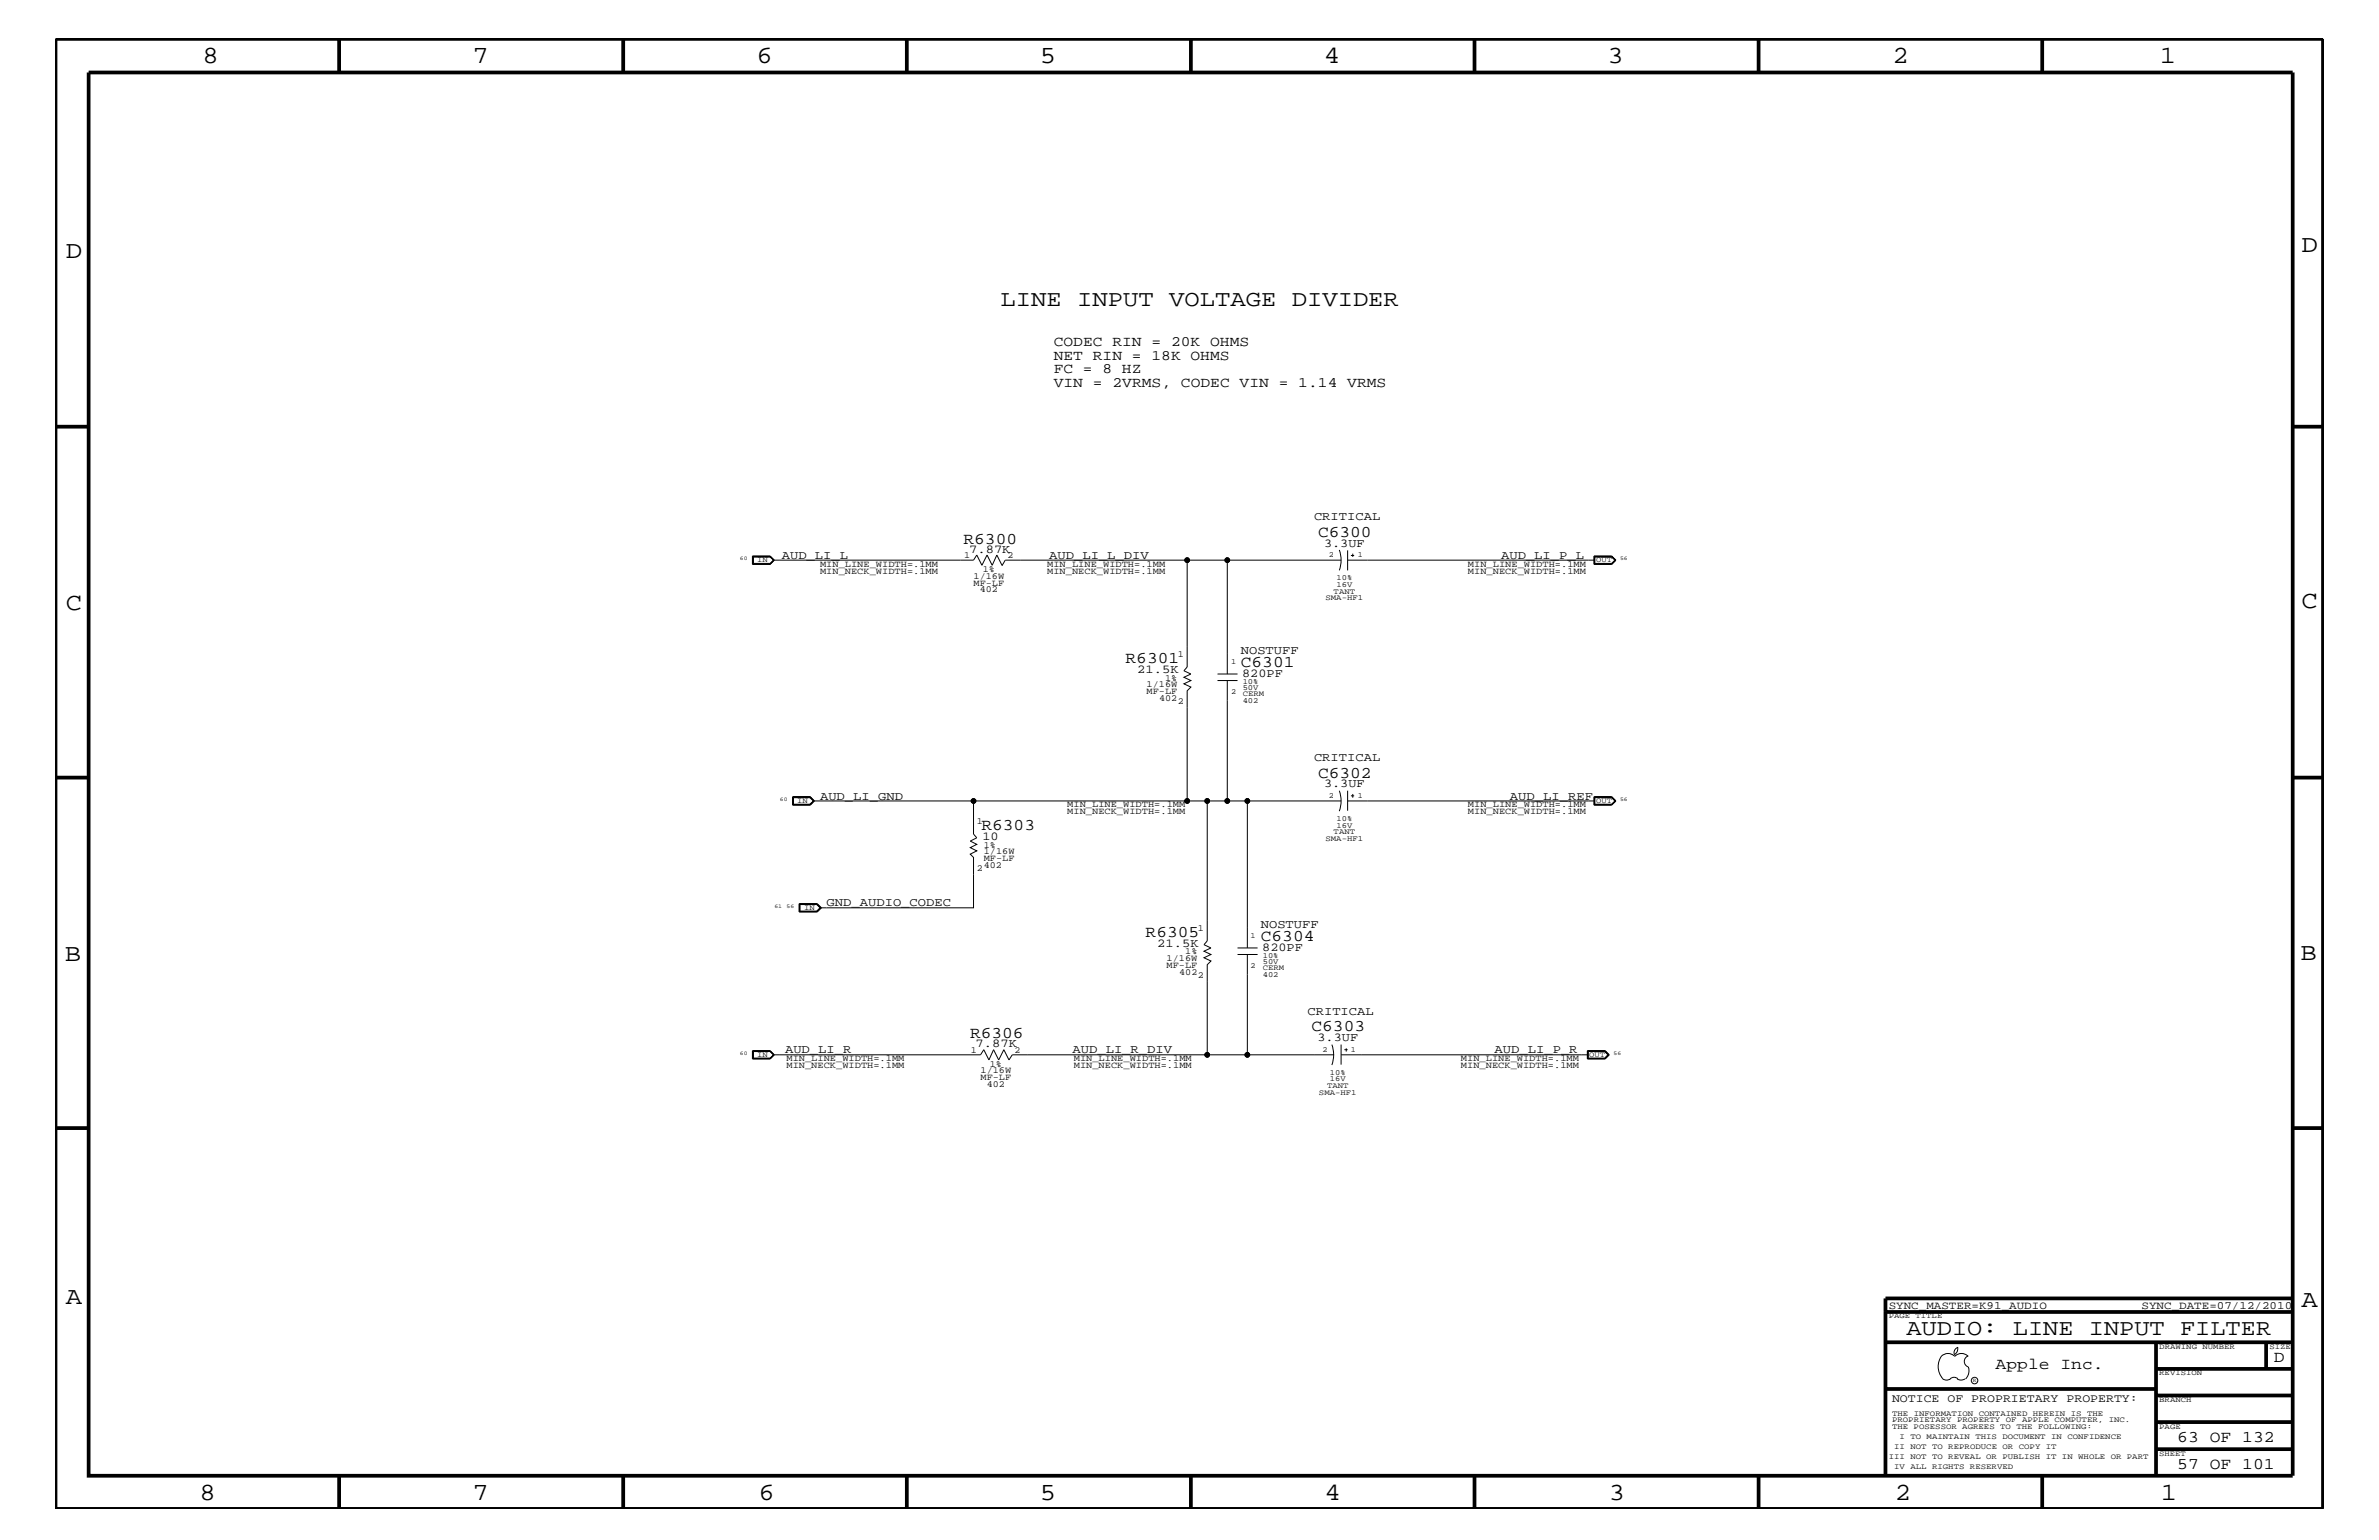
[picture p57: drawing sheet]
<svg xmlns="http://www.w3.org/2000/svg" width="432mm" height="279mm" viewBox="0 0 432 279" stroke-linecap="round" stroke-linejoin="round" font-family="sans-serif">
<defs><g id="words">
<g font-size="4.5">
<text x="36.7" y="11.5">8</text>
<text x="85.8" y="11.5">7</text>
<text x="137.3" y="11.5">6</text>
<text x="188.7" y="11.5">5</text>
<text x="240.3" y="11.5">4</text>
<text x="291.8" y="11.5">3</text>
<text x="343.5" y="11.5">2</text>
<text x="392" y="11.5">1</text>
<text x="11.9" y="46.8">D</text>
<text x="417.8" y="45.7">D</text>
<text x="11.9" y="110.6">C</text>
<text x="417.7" y="110.3">C</text>
<text x="11.8" y="174.3">B</text>
<text x="417.6" y="174.2">B</text>
<text x="11.9" y="236.7">A</text>
<text x="417.7" y="237.1">A</text>
<text x="36.2" y="272.1">8</text>
<text x="85.8" y="272.1">7</text>
<text x="137.7" y="272.1">6</text>
<text x="188.7" y="272.1">5</text>
<text x="240.4" y="272.1">4</text>
<text x="292" y="272.1">3</text>
<text x="343.9" y="272.1">2</text>
<text x="392.2" y="272.1">1</text>
</g>
<g font-size="4.1">
<text x="181.6" y="55.6">LINE INPUT VOLTAGE DIVIDER</text>
<text x="346" y="242.3">AUDIO: LINE INPUT FILTER</text>
</g>
<g font-size="3">
<text x="174.9" y="98.7">R6300</text>
<text x="239.2" y="97.4">C6300</text>
<text x="204.3" y="120.3">R6301</text>
<text x="225.2" y="121">C6301</text>
<text x="239.2" y="141.1">C6302</text>
<text x="178.1" y="150.7">R6303</text>
<text x="207.9" y="170">R6305</text>
<text x="228.9" y="170.7">C6304</text>
<text x="176.1" y="188.3">R6306</text>
<text x="238" y="187.1">C6303</text>
<text x="362.2" y="248.4">Apple Inc.</text>
<text x="412.7" y="247.1">D</text>
<text x="395.2" y="261.6">63 OF 132</text>
<text x="395.2" y="266.6">57 OF 101</text>
</g>
<g font-size="2.6">
<text x="191.3" y="62.9">CODEC RIN = 20K OHMS</text>
<text x="191.3" y="65.3">NET RIN = 18K OHMS</text>
<text x="191.3" y="70.1">VIN = 2VRMS, CODEC VIN = 1.14 VRMS</text>
<text x="191.3" y="67.7">FC = 8 HZ</text>
</g>
<g font-size="2.2">
<text x="238.5" y="94.3">CRITICAL</text>
<text x="141.9" y="101.4">AUD_LI_L</text>
<text x="175.9" y="100.4">7.87K</text>
<text x="190.4" y="101.4">AUD_LI_L_DIV</text>
<text x="240.3" y="99.3">3.3UF</text>
<text x="272.5" y="101.4">AUD_LI_P_L</text>
<text x="225.2" y="118.6">NOSTUFF</text>
<text x="206.4" y="122.1">21.5K</text>
<text x="225.5" y="122.9">820PF</text>
<text x="238.5" y="138">CRITICAL</text>
<text x="240.3" y="142.9">3.3UF</text>
<text x="148.8" y="145.1">AUD_LI_GND</text>
<text x="274.1" y="145.1">AUD_LI_REF</text>
<text x="178.3" y="152.4">10</text>
<text x="150" y="164.5">GND_AUDIO_CODEC</text>
<text x="210.1" y="171.8">21.5K</text>
<text x="228.9" y="168.3">NOSTUFF</text>
<text x="229.1" y="172.6">820PF</text>
<text x="237.3" y="184.1">CRITICAL</text>
<text x="142.5" y="191.1">AUD_LI_R</text>
<text x="177.1" y="190">7.87K</text>
<text x="194.6" y="191.1">AUD_LI_R_DIV</text>
<text x="239.1" y="188.9">3.3UF</text>
<text x="271.3" y="191.1">AUD_LI_P_R</text>
</g>
<text font-size="2.1" x="343.4" y="254.4">NOTICE OF PROPRIETARY PROPERTY:</text>
<g font-size="2">
<text x="342.8" y="237.4">SYNC_MASTER=K91_AUDIO</text>
<text x="388.7" y="237.4">SYNC_DATE=07/12/2010</text>
</g>
<g font-size="1.7">
<text x="175" y="101.3">1</text>
<text x="182.9" y="101.3">2</text>
<text x="148.8" y="104.1">MIN_NECK_WIDTH=.1MM</text>
<text x="148.8" y="102.9">MIN_LINE_WIDTH=.1MM</text>
<text x="176.7" y="106.3">MF-LF</text>
<text x="176.7" y="105">1/16W</text>
<text x="177.8" y="107.5">402</text>
<text x="178.4" y="103.8">1%</text>
<text x="190.1" y="104.1">MIN_NECK_WIDTH=.1MM</text>
<text x="190.1" y="102.9">MIN_LINE_WIDTH=.1MM</text>
<text x="266.4" y="102.9">MIN_LINE_WIDTH=.1MM</text>
<text x="266.4" y="104.1">MIN_NECK_WIDTH=.1MM</text>
<text x="213.8" y="119.2">1</text>
<text x="208.1" y="125.9">MF-LF</text>
<text x="208.1" y="124.7">1/16W</text>
<text x="211.5" y="123.5">1%</text>
<text x="210.4" y="127.1">402</text>
<text x="213.8" y="127.7">2</text>
<text x="177.3" y="149.5">1</text>
<text x="193.7" y="146.5">MIN_LINE_WIDTH=.1MM</text>
<text x="193.7" y="147.7">MIN_NECK_WIDTH=.1MM</text>
<text x="266.4" y="146.5">MIN_LINE_WIDTH=.1MM</text>
<text x="266.4" y="147.7">MIN_NECK_WIDTH=.1MM</text>
<text x="178.6" y="155">1/16W</text>
<text x="178.6" y="153.8">1%</text>
<text x="177.3" y="158">2</text>
<text x="178.6" y="156.2">MF-LF</text>
<text x="178.6" y="157.4">402</text>
<text x="215.1" y="173.2">1%</text>
<text x="217.4" y="168.9">1</text>
<text x="211.8" y="174.4">1/16W</text>
<text x="211.8" y="175.6">MF-LF</text>
<text x="214" y="176.8">402</text>
<text x="217.4" y="177.4">2</text>
<text x="176.2" y="191">1</text>
<text x="184.2" y="191">2</text>
<text x="142.7" y="192.6">MIN_LINE_WIDTH=.1MM</text>
<text x="142.7" y="193.7">MIN_NECK_WIDTH=.1MM</text>
<text x="178" y="194.8">1/16W</text>
<text x="178" y="195.9">MF-LF</text>
<text x="179.1" y="197.2">402</text>
<text x="179.7" y="193.6">1%</text>
<text x="194.9" y="192.6">MIN_LINE_WIDTH=.1MM</text>
<text x="194.9" y="193.7">MIN_NECK_WIDTH=.1MM</text>
<text x="265.2" y="192.6">MIN_LINE_WIDTH=.1MM</text>
<text x="265.2" y="193.7">MIN_NECK_WIDTH=.1MM</text>
</g>
<g font-size="1.4">
<text x="241.2" y="101">2</text>
<text x="246.5" y="101">1</text>
<text x="137.4" y="102.1">IN</text>
<text x="242.1" y="107.7">TANT</text>
<text x="242.6" y="106.5">16V</text>
<text x="242.6" y="105.3">10%</text>
<text x="289.7" y="102.1">OUT</text>
<text x="240.6" y="108.9">SMA-HF1</text>
<text x="223.4" y="120.4">1</text>
<text x="223.4" y="125.9">2</text>
<text x="225.6" y="125.2">50V</text>
<text x="225.6" y="124.1">10%</text>
<text x="225.6" y="126.4">CERM</text>
<text x="225.6" y="127.6">402</text>
<text x="144.7" y="145.7">IN</text>
<text x="241.2" y="144.7">2</text>
<text x="242.6" y="149">10%</text>
<text x="246.5" y="144.7">1</text>
<text x="289.7" y="145.7">OUT</text>
<text x="240.6" y="152.6">SMA-HF1</text>
<text x="242.1" y="151.3">TANT</text>
<text x="242.6" y="150.1">16V</text>
<text x="146" y="165">IN</text>
<text x="227" y="170.1">1</text>
<text x="229.2" y="173.8">10%</text>
<text x="227" y="175.6">2</text>
<text x="229.2" y="177.3">402</text>
<text x="229.2" y="174.9">50V</text>
<text x="229.2" y="176.1">CERM</text>
<text x="137.4" y="191.7">IN</text>
<text x="240" y="190.8">2</text>
<text x="245.2" y="190.8">1</text>
<text x="288.5" y="191.7">OUT</text>
<text x="240.9" y="197.4">TANT</text>
<text x="241.4" y="195">10%</text>
<text x="241.4" y="196.2">16V</text>
<text x="239.4" y="198.7">SMA-HF1</text>
<text x="342.8" y="239.2">PAGE TITLE</text>
<text x="391.9" y="244.7">DRAWING NUMBER</text>
<text x="411.9" y="244.7">SIZE</text>
<text x="391.9" y="249.5">REVISION</text>
<text x="343.4" y="256.8">THE INFORMATION CONTAINED HEREIN IS THE</text>
<text x="391.9" y="254.4">BRANCH</text>
<text x="343.4" y="259.3">THE POSESSOR AGREES TO THE FOLLOWING:</text>
<text x="343.4" y="258">PROPRIETARY PROPERTY OF APPLE COMPUTER, INC.</text>
<text x="343.8" y="262.9">II NOT TO REPRODUCE OR COPY IT</text>
<text x="344.8" y="261.1">I TO MAINTAIN THIS DOCUMENT IN CONFIDENCE</text>
<text x="391.9" y="259.3">PAGE</text>
<text x="342.8" y="264.7">III NOT TO REVEAL OR PUBLISH IT IN WHOLE OR PART</text>
<text x="343.8" y="266.6">IV ALL RIGHTS RESERVED</text>
<text x="391.9" y="264.1">SHEET</text>
</g>
<g font-size="1">
<text x="134.3" y="101.6">60</text>
<text x="294.1" y="101.6">56</text>
<text x="141.6" y="145.3">60</text>
<text x="294.1" y="145.3">56</text>
<text x="140.5" y="164.7">61</text>
<text x="142.7" y="164.7">56</text>
<text x="134.3" y="191.4">60</text>
<text x="292.9" y="191.4">56</text>
<text x="358.1" y="250.7">R</text>
</g>
</g></defs>
<g fill="none" stroke="#000" stroke-width=".18">
<path d="M243.1 99.8a5.4 5.4 0 0 1 0 3.7M244.6 99.9v3.6M136.6 100.9h3.2l.7 .7-.7 .8h-3.2zM136.7 101h3.1M136.7 101v1.2h3.1l.6-.6M139.8 101l.7 .6M139.8 101l.6 .6M140.4 101.6h36.3l.6-.9 .9 1.9 1-1.9 .9 1.9 .8-1.9 1 1.9M140.5 101.6l-.7 .7h-3.1M140.5 101.6l-.7 .8M140.5 101.6l-.7-.6h-3.1v1.4M215.5 101.6h-33l-.6 1"/>
<path d="M222.8 101.6h-7.3v19.4l-.6 .7 1.3 .6-1.3 .6 1.3 .6-1.3 .6 1.3 .6-.7 .6v20h3.6M243.4 101.6h-20.6v20.7M244.6 101.6h44.9M245.2 100.8h.6M245.5 100.4v.6M289.3 100.9h3.2l.8 .7-.8 .8h-3.2zM289.4 101h3.1M292.5 101l.6 .6-.6 .6h-3v-1.2M292.5 101l.7 .6-.7 .7h-3.1M293.3 101.6l-.8-.6h-3.1v1.4M221 122.3h3.6M221 123.5h3.6"/>
<path d="M222.8 123.5v21.8h3.6M143.8 144.6h3.3l.7 .7-.7 .8h-3.3zM143.9 144.6h3.2l.6 .7M143.9 144.6v1.4h3.2M144 144.7h3l.7 .6-.7 .6h-3zM147.1 144.6l.6 .7-.6 .7M147.7 145.3l-.6 .7M147.7 145.3h29v6l.6 .7-1.2 .6 1.2 .6-1.2 .6 1.2 .6-1.2 .6 .6 .6v9.1h-27.9M176.7 145.3h38.8M219.1 145.3v25.4l-.6 .7 1.3 .6-1.3 .6 1.3 .6-1.3 .6 1.3 .6-.7 .6v16.4h7.3M219.1 145.3h3.7M243.1 143.5a5.4 5.4 0 0 1 0 3.7"/>
<path d="M243.4 145.3h-17v26.7M244.6 145.3h44.9M244.6 143.5v3.6M245.2 144.4h.6M245.5 144v.7M289.3 144.6h3.2l.8 .7-.8 .8h-3.2zM289.4 144.6v1.4h3.1M289.4 144.6h3.1l.7 .7-.7 .7M289.5 144.7h3l.6 .6-.6 .6h-3zM293.3 145.3l-.8 .7M145 163.9h3.3l.8 .8-.8 .8h-3.3zM145.2 164.1h3.1l.5 .6-.5 .6h-3.1z"/>
<path d="M148.3 164h-3.2v1.4h3.2M148.3 164l.7 .7-.7 .7M148.3 164l.6 .7-.6 .7M224.6 173.2h3.7M224.6 172h3.7M226.4 173.2v18.2h15.7M136.6 190.6h3.2l.7 .8-.7 .7h-3.2zM136.7 190.7h3.1l.7 .7-.7 .7h-3.1zM136.7 190.8h3.1l.6 .6-.6 .6h-3.1zM140.4 191.4h37.6l.6-1 .9 1.9 .8-1.9 1 1.9 .9-1.9 .9 1.9 .6-.9h35.4M241.7 189.5a5.5 5.5 0 0 1 0 3.7M243.4 189.5v3.7"/>
<path d="M243.4 191.4h44.9M244 190.4h.6M244.3 190.2v.6M288.1 190.6h3.2l.8 .8-.8 .7h-3.2zM288.1 190.7h3.2M288.1 192.1h3.2M288.2 190.7v1.4M288.3 190.8h3l.5 .6-.5 .6h-3zM291.3 190.7l.6 .7-.6 .7M291.3 190.7l.7 .7-.7 .7M352.3 246.1a1.69 1.69 0 0 1 2.5 0 1.72 1.72 0 0 1 2.4 0M352.4 246a3.2 3.2 0 0 0 .4 4.3l.8 .1 .4-.2"/>
<path d="M354 250.2l.7-.3 .7 .3M355.2 250.2l.7 .2 .7-.2M355.3 244.4v.3a1.18 1.18 0 0 1-.6 1.1M355.4 244.4a.99 .99 0 0 0-.6 1.4M357.2 246a1.04 1.04 0 0 0-.7 1 1.04 1.04 0 0 0 .7 1M357.3 248l.1 .7a2.11 2.11 0 0 1-.6 1.5"/>
<circle cx="215.5" cy="101.6" r=".42"/>
<circle cx="222.8" cy="101.6" r=".42"/>
<circle cx="176.7" cy="145.3" r=".42"/>
<circle cx="215.5" cy="145.3" r=".42"/>
<circle cx="219.1" cy="145.3" r=".42"/>
<circle cx="222.8" cy="145.3" r=".42"/>
<circle cx="226.4" cy="145.3" r=".42"/>
<circle cx="219.1" cy="191.4" r=".42"/>
<circle cx="226.4" cy="191.4" r=".42"/>
<circle cx="358.4" cy="250.5" r=".59"/>
</g>
<g fill="none" stroke="#000" stroke-width=".68" stroke-linecap="butt">
<path d="M10.1 7.1h411.5v266.7h-411.5zM16.1 13.2h400v254.5h-400zM61.6 7.1v6.1M113.1 7.1v6.1M164.6 7.1v6.1M216.2 7.1v6.1M267.6 7.1v6.1M319.2 7.1v6.1M370.7 7.1v6.1M10.1 77.4h6M416.1 77.4h5.5M10.1 141.1h6"/>
<path d="M416.1 141.1h5.5M10.1 204.7h6M416.1 204.7h5.5M342.2 238h73.9M416.1 235.6h-73.9v32.1M342.2 243.5h73.9M342.2 252h49.1M391.3 258h24.8M391.3 253.2h24.8M391.3 248.4h24.8M391.3 243.5v24.2M411.3 243.5v4.9"/>
<path d="M61.6 267.7v6.1M113.1 267.7v6.1M164.6 267.7v6.1M216.2 268v5.8M267.6 267.7v6.1M319.2 267.7v6.1M370.7 267.7v6.1M391.3 262.9h24.8"/>
</g>
<g fill="#000">
<circle cx="215.5" cy="101.6" r=".42"/>
<circle cx="222.8" cy="101.6" r=".42"/>
<circle cx="176.7" cy="145.3" r=".42"/>
<circle cx="215.5" cy="145.3" r=".42"/>
<circle cx="219.1" cy="145.3" r=".42"/>
<circle cx="222.8" cy="145.3" r=".42"/>
<circle cx="226.4" cy="145.3" r=".42"/>
<circle cx="219.1" cy="191.4" r=".42"/>
<circle cx="226.4" cy="191.4" r=".42"/>
</g>
<use href="#words"/>
</svg>
